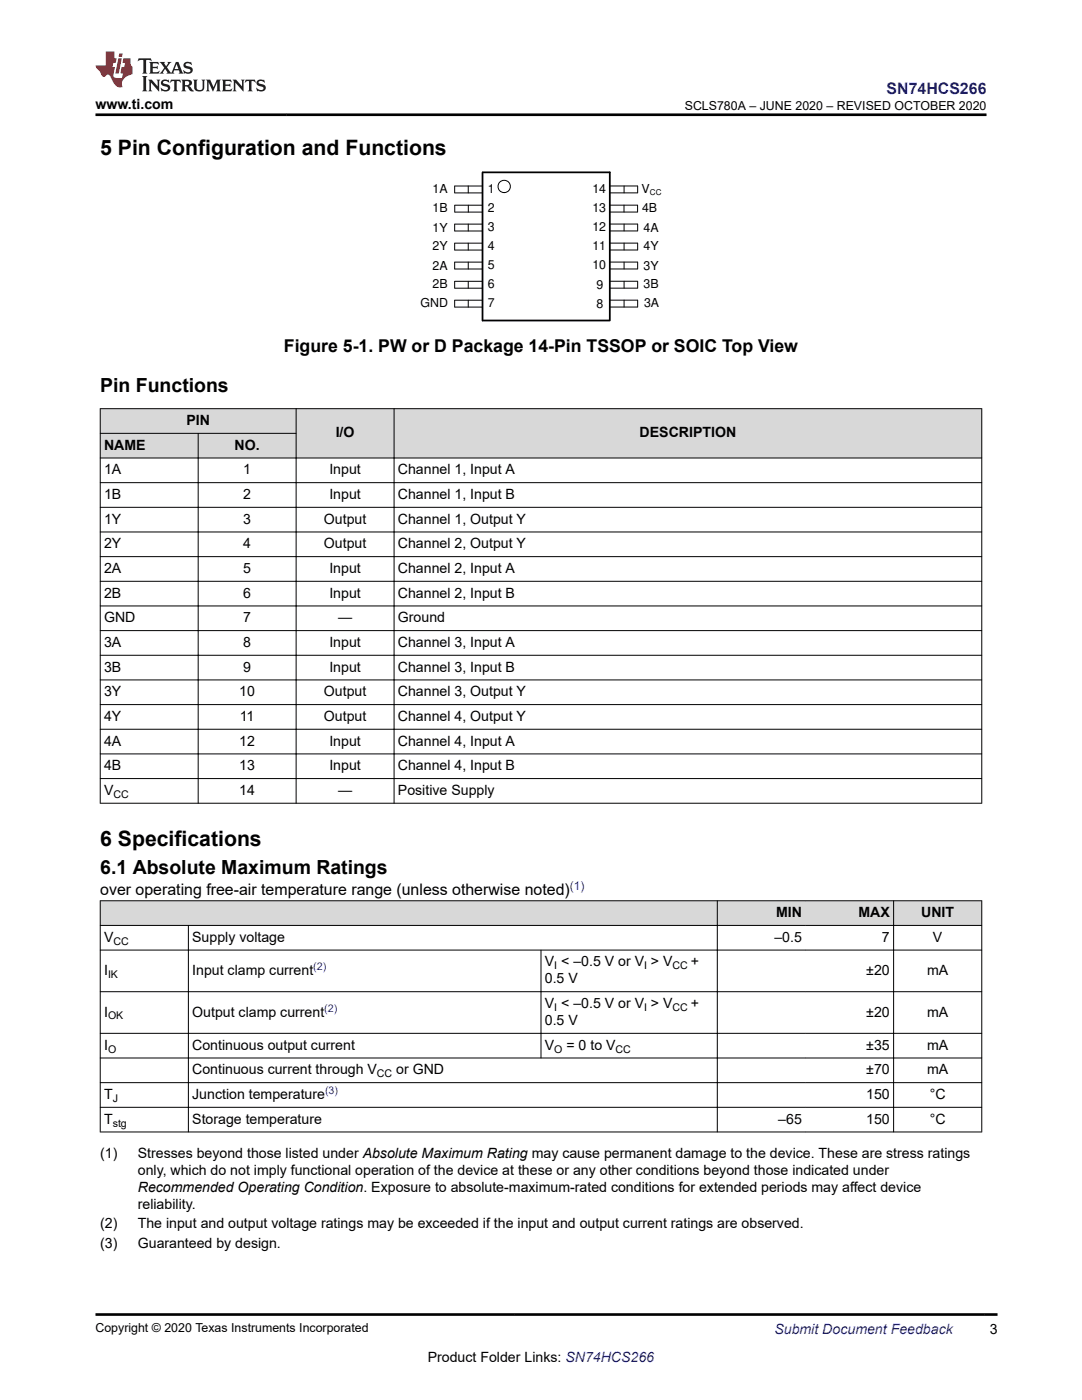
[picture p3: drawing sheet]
<svg xmlns="http://www.w3.org/2000/svg" width="216mm" height="279mm" viewBox="0 0 216 279" stroke-linecap="round" stroke-linejoin="round" font-family="sans-serif">
<defs><g id="words">
<g font-size="4.2">
<text x="20" y="30.9">5 Pin Configuration and Functions</text>
<text x="20" y="168.9">6 Specifications</text>
</g>
<g font-size="3.9">
<text x="20" y="78.2">Pin Functions</text>
<text x="20" y="174.3">6.1 Absolute Maximum Ratings</text>
</g>
<text font-size="3.5" x="56.7" y="70.2">Figure 5-1. PW or D Package 14-Pin TSSOP or SOIC Top View</text>
<text font-size="3.2" fill="#00f" x="176.9" y="18.7">SN74HCS266</text>
<text font-size="3.2" x="20" y="178.7">over operating free-air temperature range (unless otherwise noted)</text>
<g font-size="2.8">
<text x="19.1" y="21.8">www.ti.com</text>
<text x="20.8" y="89.8">NAME</text>
<text x="37.2" y="84.8">PIN</text>
<text x="46.8" y="89.8">NO.</text>
<text x="67" y="87.3">I/O</text>
<text x="127.6" y="87.3">DESCRIPTION</text>
<text x="20.8" y="94.7">1A</text>
<text x="48.5" y="94.7">1</text>
<text x="65.7" y="94.7">Input</text>
<text x="79.4" y="94.7">Channel 1, Input A</text>
<text x="20.8" y="99.6">1B</text>
<text x="48.5" y="99.6">2</text>
<text x="65.7" y="99.6">Input</text>
<text x="79.4" y="99.6">Channel 1, Input B</text>
<text x="20.8" y="104.5">1Y</text>
<text x="48.5" y="104.5">3</text>
<text x="64.6" y="104.5">Output</text>
<text x="79.4" y="104.5">Channel 1, Output Y</text>
<text x="20.8" y="109.4">2Y</text>
<text x="48.5" y="109.4">4</text>
<text x="64.6" y="109.4">Output</text>
<text x="79.4" y="109.4">Channel 2, Output Y</text>
<text x="20.8" y="114.4">2A</text>
<text x="20.8" y="119.3">2B</text>
<text x="48.5" y="114.4">5</text>
<text x="48.5" y="119.3">6</text>
<text x="65.7" y="114.4">Input</text>
<text x="65.7" y="119.3">Input</text>
<text x="79.4" y="114.4">Channel 2, Input A</text>
<text x="79.4" y="119.3">Channel 2, Input B</text>
<text x="20.8" y="124.2">GND</text>
<text x="48.5" y="124.2">7</text>
<text x="67.5" y="124.2">—</text>
<text x="79.4" y="124.2">Ground</text>
<text x="20.8" y="129.1">3A</text>
<text x="48.5" y="129.1">8</text>
<text x="65.7" y="129.1">Input</text>
<text x="79.4" y="129.1">Channel 3, Input A</text>
<text x="20.8" y="134">3B</text>
<text x="48.5" y="134">9</text>
<text x="65.7" y="134">Input</text>
<text x="79.4" y="134">Channel 3, Input B</text>
<text x="20.8" y="139">3Y</text>
<text x="20.8" y="143.9">4Y</text>
<text x="47.7" y="139">10</text>
<text x="47.9" y="143.9">11</text>
<text x="64.6" y="139">Output</text>
<text x="64.6" y="143.9">Output</text>
<text x="79.4" y="139">Channel 3, Output Y</text>
<text x="79.4" y="143.9">Channel 4, Output Y</text>
<text x="20.8" y="148.8">4A</text>
<text x="47.7" y="148.8">12</text>
<text x="65.7" y="148.8">Input</text>
<text x="79.4" y="148.8">Channel 4, Input A</text>
<text x="20.8" y="153.7">4B</text>
<text x="47.7" y="153.7">13</text>
<text x="65.7" y="153.7">Input</text>
<text x="79.4" y="153.7">Channel 4, Input B</text>
<text x="20.8" y="158.7">V</text>
<text x="47.7" y="158.7">14</text>
<text x="67.5" y="158.7">—</text>
<text x="79.4" y="158.7">Positive Supply</text>
<text x="154.8" y="183">MIN</text>
<text x="171.3" y="183">MAX</text>
<text x="183.8" y="183">UNIT</text>
<text x="20.8" y="188">V</text>
<text x="38.4" y="188">Supply voltage</text>
<text x="154.5" y="188">–0.5</text>
<text x="176" y="188">7</text>
<text x="186.2" y="188">V</text>
<text x="20.8" y="194.6">I</text>
<text x="38.4" y="194.6">Input clamp current</text>
<text x="108.7" y="196.3">0.5 V</text>
<text x="108.7" y="192.9">V &lt; –0.5 V or V &gt; V</text>
<text x="137.9" y="192.9">+</text>
<text x="172.9" y="194.6">±20</text>
<text x="185" y="194.6">mA</text>
<text x="20.8" y="202.9">I</text>
<text x="38.4" y="202.9">Output clamp current</text>
<text x="108.7" y="201.2">V &lt; –0.5 V or V &gt; V</text>
<text x="137.9" y="201.2">+</text>
<text x="172.9" y="202.9">±20</text>
<text x="185" y="202.9">mA</text>
<text x="20.8" y="209.5">I</text>
<text x="38.4" y="209.5">Continuous output current</text>
<text x="108.7" y="204.6">0.5 V</text>
<text x="108.7" y="209.5">V</text>
<text x="113" y="209.5">= 0 to V</text>
<text x="172.9" y="209.5">±35</text>
<text x="185" y="209.5">mA</text>
<text x="38.4" y="214.4">Continuous current through V</text>
<text x="79.1" y="214.4">or GND</text>
<text x="172.9" y="214.4">±70</text>
<text x="185" y="214.4">mA</text>
<text x="20.8" y="219.3">T</text>
<text x="38.4" y="219.3">Junction temperature</text>
<text x="172.8" y="219.3">150</text>
<text x="185.5" y="219.3">°C</text>
<text x="20.8" y="224.3">T</text>
<text x="38.4" y="224.3">Storage temperature</text>
<text x="155.3" y="224.3">–65</text>
<text x="172.8" y="224.3">150</text>
<text x="185.5" y="224.3">°C</text>
<text x="20" y="231.1">(1)</text>
<text x="27.5" y="231.1">Stresses beyond those listed under Absolute Maximum Rating may cause permanent damage to the device. These are stress ratings</text>
<text x="27.5" y="234.4">only, which do not imply functional operation of the device at these or any other conditions beyond those indicated under</text>
<text x="27.5" y="237.8">Recommended Operating Condition. Exposure to absolute-maximum-rated conditions for extended periods may affect device</text>
<text x="20" y="245.1">(2)</text>
<text x="27.5" y="241.2">reliability.</text>
<text x="27.5" y="245.1">The input and output voltage ratings may be exceeded if the input and output current ratings are observed.</text>
<text x="20" y="249.1">(3)</text>
<text x="27.5" y="249.1">Guaranteed by design.</text>
<text x="197.5" y="266.1">3</text>
<text x="85.4" y="271.7">Product Folder Links: SN74HCS266</text>
</g>
<text font-size="2.8" fill="#00f" x="154.5" y="266.2">Submit Document Feedback</text>
<g font-size="2.5">
<text x="136.6" y="21.9">SCLS780A – JUNE 2020 – REVISED OCTOBER 2020</text>
<text x="86.3" y="38.5">1A</text>
<text x="97.4" y="38.5">1</text>
<text x="118.2" y="38.5">14</text>
<text x="128" y="38.5">V</text>
<text x="86.3" y="42.3">1B</text>
<text x="86.3" y="46.2">1Y</text>
<text x="97.4" y="42.3">2</text>
<text x="97.4" y="46.1">3</text>
<text x="118.2" y="42.4">13</text>
<text x="118.2" y="46.2">12</text>
<text x="128.1" y="42.3">4B</text>
<text x="128.4" y="46.2">4A</text>
<text x="86.3" y="49.8">2Y</text>
<text x="86.3" y="53.8">2A</text>
<text x="97.4" y="49.8">4</text>
<text x="97.4" y="53.6">5</text>
<text x="118.2" y="49.9">11</text>
<text x="118.2" y="53.7">10</text>
<text x="128.4" y="49.8">4Y</text>
<text x="128.4" y="53.8">3Y</text>
<text x="86.3" y="57.6">2B</text>
<text x="97.4" y="57.5">6</text>
<text x="119" y="57.6">9</text>
<text x="128.4" y="57.6">3B</text>
<text x="83.9" y="61.3">GND</text>
<text x="97.4" y="61.3">7</text>
<text x="119" y="61.4">8</text>
<text x="128.5" y="61.3">3A</text>
<text x="19.1" y="265.9">Copyright © 2020 Texas Instruments Incorporated</text>
</g>
<text font-size="2.4" fill="#00f" x="113.7" y="177.7">(1)</text>
<g font-size="2.1">
<text x="22.6" y="159.2">CC</text>
<text x="22.6" y="188.5">CC</text>
<text x="21.6" y="195.1">IK</text>
<text x="110.6" y="193.4">I</text>
<text x="128.5" y="193.4">I</text>
<text x="134.2" y="193.4">CC</text>
<text x="21.6" y="203.4">OK</text>
<text x="110.6" y="201.8">I</text>
<text x="128.5" y="201.8">I</text>
<text x="134.2" y="201.8">CC</text>
<text x="21.6" y="210.1">O</text>
<text x="75.2" y="215">CC</text>
<text x="110.6" y="210.1">O</text>
<text x="122.8" y="210.1">CC</text>
<text x="22.5" y="219.9">J</text>
<text x="22.5" y="224.8">stg</text>
</g>
<g font-size="2.1" fill="#00f">
<text x="62.5" y="193.6">(2)</text>
<text x="64.7" y="201.9">(2)</text>
<text x="64.9" y="218.4">(3)</text>
</g>
<text font-size="1.6" x="129.7" y="38.9">CC</text>
</g></defs>
<g fill="none" stroke="#000" stroke-width=".2">
<path d="M90.7 37.1v1.4M90.8 37.1h5.4M90.8 38.5h5.4M93.4 37.1v1.4M121.7 37.1h5.5M121.7 38.5h5.5M124.5 37.1v1.4M127.2 37.1v1.4M90.7 44.7v1.4M90.7 48.5v1.4M90.7 52.3v1.4M90.7 56.1v1.4"/>
<path d="M90.7 59.9v1.4M90.7 41v1.3M90.8 46.1h5.4M90.8 48.5h5.4M90.8 49.9h5.4M90.8 53.7h5.4M90.8 56.1h5.4M90.8 57.5h5.4M90.8 59.9h5.4M90.8 44.7h5.4M90.8 52.3h5.4M90.8 41h5.5"/>
<path d="M90.8 42.3h5.5M93.4 44.7v1.4M93.4 48.5v1.4M93.4 52.3v1.4M93.4 56.1v1.4M93.4 59.9v1.4M93.4 41v1.3M121.7 40.9h5.5M121.7 42.3h5.5M121.7 44.7h5.5M121.7 46.1h5.5M121.7 48.5h5.5"/>
<path d="M121.7 49.9h5.5M121.7 52.3h5.5M121.7 53.7h5.5M121.7 56.1h5.5M121.7 57.5h5.5M121.7 59.9h5.5M124.5 40.9v1.4M124.5 44.7v1.4M124.5 48.5v1.4M124.5 52.3v1.4M124.5 56.1v1.4M124.5 59.9v1.4"/>
<path d="M127.2 40.9v1.4M127.2 44.7v1.4M127.2 48.5v1.4M127.2 52.3v1.4M127.2 56.1v1.4M127.2 59.9v1.4M90.8 61.3h5.4M121.7 61.3h5.5"/>
<circle cx="100.6" cy="37.2" r="1.24"/>
</g>
<path d="M96.3 34.4v29.6M96.3 34.4h25.4v29.6h-25.4" fill="none" stroke="#000" stroke-width=".35"/>
<g fill="#d8d8d8">
<path d="M20 81.6h175.9v4.9h-175.9z" fill-rule="evenodd"/>
<path d="M20 86.5h175.9v4.9h-175.9z" fill-rule="evenodd"/>
<path d="M20.1 81.6h38.9v4.8h-38.9z" fill-rule="evenodd"/>
<path d="M59.2 81.6h19.4v9.7h-19.4z" fill-rule="evenodd"/>
<path d="M78.7 81.6h117.1v9.7h-117.1z" fill-rule="evenodd"/>
<path d="M20.1 86.5h19.4v4.8h-19.4z" fill-rule="evenodd"/>
<path d="M39.6 86.5h19.4v4.8h-19.4z" fill-rule="evenodd"/>
</g>
<g fill="none" stroke="#000" stroke-width=".2">
<path d="M19.9 81.6h176.1M19.9 86.5h39.3M19.9 96.3h176.1M20 81.5v78.9M39.5 86.4v74M59.1 81.5v78.9M78.6 81.5v78.9M195.9 81.5v78.9M196 91.4h-176.1M19.9 101.2h176.1M19.9 106.2h176.1M19.9 111.1h176.1"/>
<path d="M19.9 116h176.1M19.9 120.9h176.1M19.9 125.9h176.1M19.9 130.8h176.1M19.9 135.7h176.1M19.9 140.6h176.1M19.9 145.5h176.1M19.9 150.5h176.1M19.9 155.4h176.1M19.9 160.3h176.1"/>
</g>
<g fill="#d8d8d8">
<path d="M20 179.8h175.9v4.9h-175.9z" fill-rule="evenodd"/>
<path d="M20.1 179.8h123v4.8h-123z" fill-rule="evenodd"/>
<path d="M143.2 179.8h17.5v4.8h-17.5z" fill-rule="evenodd"/>
<path d="M160.7 179.8h17.5v4.8h-17.5z" fill-rule="evenodd"/>
<path d="M178.4 179.8h17.4v4.8h-17.4z" fill-rule="evenodd"/>
</g>
<g fill="none" stroke="#000" stroke-width=".2">
<path d="M19.9 179.8h176.1M20 179.7v46.3M143.1 179.7v46.3M178.3 179.7v46.3M195.9 179.7v46.3M19.9 184.7h176.1M19.9 189.6h176.1M19.9 197.9h176.1M37.6 184.6v41.4M107.9 189.5v21.7M19.9 206.2h176.1M19.9 211.1h176.1"/>
<path d="M19.9 216.1h176.1M19.9 221h176.1M19.9 225.9h176.1"/>
</g>
<path d="M27.7 11.6l-.2 .6 .5-.2h.6v.1v2.2l-.2 .4h1l-.2-.4v-2.2v-.1h.5l.5 .2-.1-.6zM29.8 12.4l.2 .3v1.6l-.2 .4h1.9l.1-.6a1.08 1.08 0 0 1-1.3 .2v-.7h.6l.4 .2v-.7l-.4 .2h-.6v-.5l.2-.2a1 1 0 0 1 1 .3l-.1-.5zM31.8 12.4l1 1.1-1 1.2h.9l-.2-.2 .4-.8 .5 .8-.2 .2h1.6l-.2-.2 .1-.5h1l.1 .5-.1 .2h.9l-.2-.4-.8-1.9h-.5l-1 2.1-.8-1.1 .9-1h-.8l.2 .2-.5 .6-.3-.6 .1-.2zM35.2 12.8l.4 1h-.8zM36.8 12.5a.65 .65 0 0 0-.2 .7 .65 .65 0 0 0 .6 .5l.7 .1 .1 .3a.79 .79 0 0 1-.7 .4 .79 .79 0 0 1-.7-.5l.1 .7 .2-.1a.93 .93 0 0 0 1.1 0 .93 .93 0 0 0 .4-.9 1.46 1.46 0 0 0-1.2-.6l-.1-.3a1.09 1.09 0 0 1 1.2 .2l-.2-.6-.1 .1-.6-.2zM28.4 15.2l.2 .4v2.2l-.2 .4h1l-.2-.4v-2.2l.2-.4zM29.6 15.9l.2 .4v1.5l-.2 .4h.8l-.3-.4v-1.3l1.7 1.8v-2l.2-.4h-.8l.2 .2 .1 1.1-1.2-1.3zM32.3 16a.65 .65 0 0 0-.2 .8 .65 .65 0 0 0 .7 .4l.6 .2 .1 .2a.79 .79 0 0 1-.7 .4 .79 .79 0 0 1-.7-.5l.1 .7 .2-.1a.93 .93 0 0 0 1.1 .1 .93 .93 0 0 0 .4-1 1.46 1.46 0 0 0-1.2-.5l-.1-.4a1.09 1.09 0 0 1 1.2 .2l-.2-.6-.1 .1-.6-.1zM34.1 15.9l-.1 .6a.63 .63 0 0 1 .7-.3l.1 1.6-.3 .4h1l-.2-.4v-1.6a.66 .66 0 0 1 .8 .3l-.1-.6zM36.2 15.9l.2 .4v1.5l-.2 .4h.9l-.2-.2v-.7h.5l.1 .2a.79 .79 0 0 0 1.2 .6l-1-.9a.61 .61 0 0 0 .6-.6 .61 .61 0 0 0-.5-.7zM36.9 16.2h.2a.47 .47 0 0 1 .5 .1 .47 .47 0 0 1 .1 .5l-.2 .1-.6 .1zM38.5 15.9l.2 .2a2.27 2.27 0 0 0 .4 2 1.04 1.04 0 0 0 1.7-.7v-1.3l.2-.2h-.8l.2 .4v1.1a.6 .6 0 0 1-.6 .6 .6 .6 0 0 1-.6-.6v-1.1l.3-.4zM41.1 15.9l.2 .4v1.5l-.2 .4h.7l-.2-.4v-1.4l.9 1.9 .8-1.9v1.4l-.2 .4h1l-.3-.4v-1.5l.3-.4h-.8l-.7 1.5-.7-1.5zM44.3 15.9l.2 .4v1.5l-.2 .4h1.9l.1-.6a1.09 1.09 0 0 1-1.3 .2v-.7h.6l.4 .2v-.6l-.4 .2h-.6v-.6l.2-.1a1.01 1.01 0 0 1 1 .3l-.1-.6zM46.4 15.9l.3 .4v1.5l-.3 .4h.8l-.2-.4v-1.3l1.6 1.8v-2l.2-.4h-.7l.2 .2v1.1l-1.2-1.3zM49 15.9l-.1 .6a.63 .63 0 0 1 .8-.3v1.6l-.3 .4h1l-.2-.4v-1.6a.66 .66 0 0 1 .8 .3l-.1-.6zM51.4 16a.65 .65 0 0 0-.2 .8 .65 .65 0 0 0 .6 .4l.6 .2 .2 .2a.79 .79 0 0 1-.8 .4 .79 .79 0 0 1-.6-.5l.1 .7 .2-.1a.93 .93 0 0 0 1 .1 .93 .93 0 0 0 .5-1 1.46 1.46 0 0 0-1.3-.5l-.1-.4a1.09 1.09 0 0 1 1.3 .2l-.2-.6-.2 .1-.5-.1z" fill="#231f20"/>
<path d="M21.1 10.3v2.7h-2v.4l.9 1a.95 .95 0 0 0 .9 .9 .59 .59 0 0 1 .6-.4 .59 .59 0 0 1 .5 .3l.4 .8a1.59 1.59 0 0 0 2.1 1.4 1.61 1.61 0 0 1 1-2.3l1-.3-.1-1.5a1.59 1.59 0 0 1-.4-1.7h-1.4l-.2 .9h.5l-.1 .9h-.5l-.2 .9v.3l.4 .1-.2 .9h-.6a.73 .73 0 0 1-1.1-.7l.3-1.5h-.5l.2-.9h.5l.2-.9h-.5v-1.3zM23.6 11.6l-.6 3.1h.7l.6-3.1zM23.8 10.7l-.1 .6h.7l.1-.6z" fill="#ed1c24"/>
<path d="M19.1 22.9h177.8M19 262.3h180" fill="none" stroke="#000" stroke-width=".53"/>
<use href="#words"/>
</svg>
